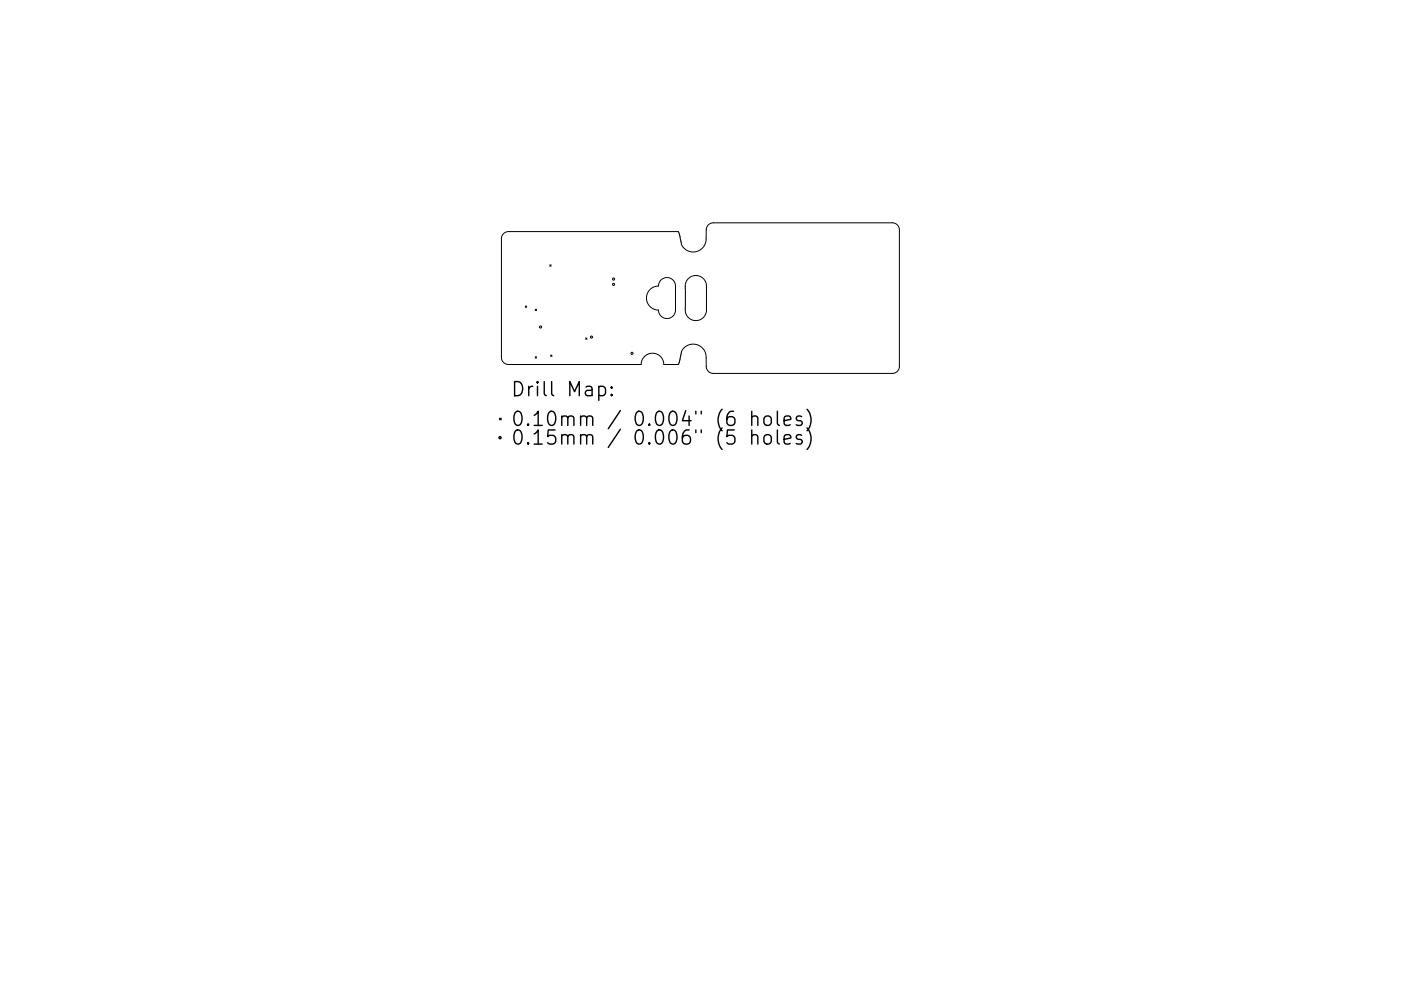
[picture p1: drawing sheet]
<svg xmlns="http://www.w3.org/2000/svg" width="297mm" height="210mm" viewBox="0 0 297 210" stroke-linecap="round" stroke-linejoin="round" font-family="sans-serif">
<defs><g id="words">
<g font-size="4.2">
<text x="108.2" y="84.1">Drill Map:</text>
<text x="108.2" y="90.4">0.10mm / 0.004&quot; (6 holes)</text>
<text x="108.2" y="94.4">0.15mm / 0.006&quot; (5 holes)</text>
</g>
</g></defs>
<g fill="none" stroke="#000" stroke-width=".21">
<path d="M106.8 49.6l.4-.3 .6-.2h36l.5 1.7a2.73 2.73 0 0 0 2.7 2.7 2.73 2.73 0 0 0 2.7-2.8v-1.9a1.5 1.5 0 0 1 1.5-1.5h38a1.5 1.5 0 0 1 1.5 1.5v28.9a1.5 1.5 0 0 1-1.5 1.5h-38a1.5 1.5 0 0 1-1.5-1.5v-1.9a2.73 2.73 0 0 0-2.7-2.8 2.73 2.73 0 0 0-2.7 2.7l-.5 1.6h-3.1a2.4 2.4 0 0 0-2.4-2.4 2.4 2.4 0 0 0-2.4 2.4h-28.1a1.5 1.5 0 0 1-1.5-1.5v-25.2l.2-.6zM116.6 56.2l.3 .3M116.9 56.2l-.3 .3M146 59a2.25 2.25 0 0 1 2.4-.4 2.25 2.25 0 0 1 1.4 2v5.3a2.28 2.28 0 0 1-2.6 2.1 2.28 2.28 0 0 1-1.9-2.8v-4.8l.2-.7zM111.4 64.9l.3 .3M111.7 64.9l-.3 .3M113.5 65.6l.3 .3M113.5 75.7l.3 .3M113.8 65.6l-.3 .3M113.8 75.7l-.3 .3M116.7 75.3l.3 .3M117 75.3l-.3 .3"/>
<path d="M124.2 71.7l.3 .3M124.5 71.7l-.3 .3M137.8 61.4l.7-.5 1.1-.2a1.8 1.8 0 0 1 1.8-1.8 1.8 1.8 0 0 1 1.8 1.8v5.1a1.8 1.8 0 0 1-1.8 1.8 1.8 1.8 0 0 1-1.8-1.8 2.55 2.55 0 0 1-2.3-1.6 2.55 2.55 0 0 1 .5-2.8z"/>
<circle cx="130.1" cy="59.2" r=".22"/>
<circle cx="114.6" cy="69.4" r=".23"/>
<circle cx="125.4" cy="71.5" r=".22"/>
<circle cx="130.1" cy="60.3" r=".22"/>
<circle cx="134" cy="75" r=".23"/>
</g>
<g fill="none" stroke="#000" stroke-width=".3">
<path d="M105.9 88.8l.3 .3M106.2 88.8l-.3 .3M127 82.1l.8-.1 .6 .5v.9l-.3 .4-.3 .2-.8-.2M129.7 83.7l.1 .1-.1 .2-.2-.2 .2-.1v.3M129.7 82.1l.1 .1-.1 .2-.2-.2 .2-.1v.3M159.4 88.5a.74 .74 0 0 1 1.3 .2v1.6M159.4 92.5a.74 .74 0 0 1 1.3 .1v1.6M159.4 87.3v3M159.4 91.2v3M162.1 88.5a.81 .81 0 0 1 .8-.3 .81 .81 0 0 1 .6 .6v.9a.81 .81 0 0 1-.8 .6 .81 .81 0 0 1-.7-.6v-.9zM162.1 92.5a.81 .81 0 0 1 .8-.3 .81 .81 0 0 1 .6 .6v.8a.81 .81 0 0 1-.8 .6 .81 .81 0 0 1-.7-.6v-.8zM164.8 87.3v2.5l.4 .5"/>
<path d="M164.8 91.2v2.6l.4 .4M166.2 89.3l1.5-.3-.2-.6-.8-.1-.5 .4v1.1l.2 .3 .3 .2 .8-.2M166.2 93.2l1.5-.3-.2-.5-.8-.2-.5 .4v1.2l.2 .3 .3 .1 .8-.1M170 88.4l-.8-.1-.4 .4 .2 .4 1 .3 .1 .3-.1 .4-.3 .2-.9-.2M170 92.4l-.8-.2-.4 .4 .2 .5 1 .3 .1 .2-.1 .5-.3 .1-.9-.1M171.1 86.8a3.4 3.4 0 0 1 0 4.6M171.1 90.8a3.4 3.4 0 0 1 0 4.6"/>
<circle cx="106" cy="92.9" r=".22"/>
</g>
<use href="#words"/>
</svg>
